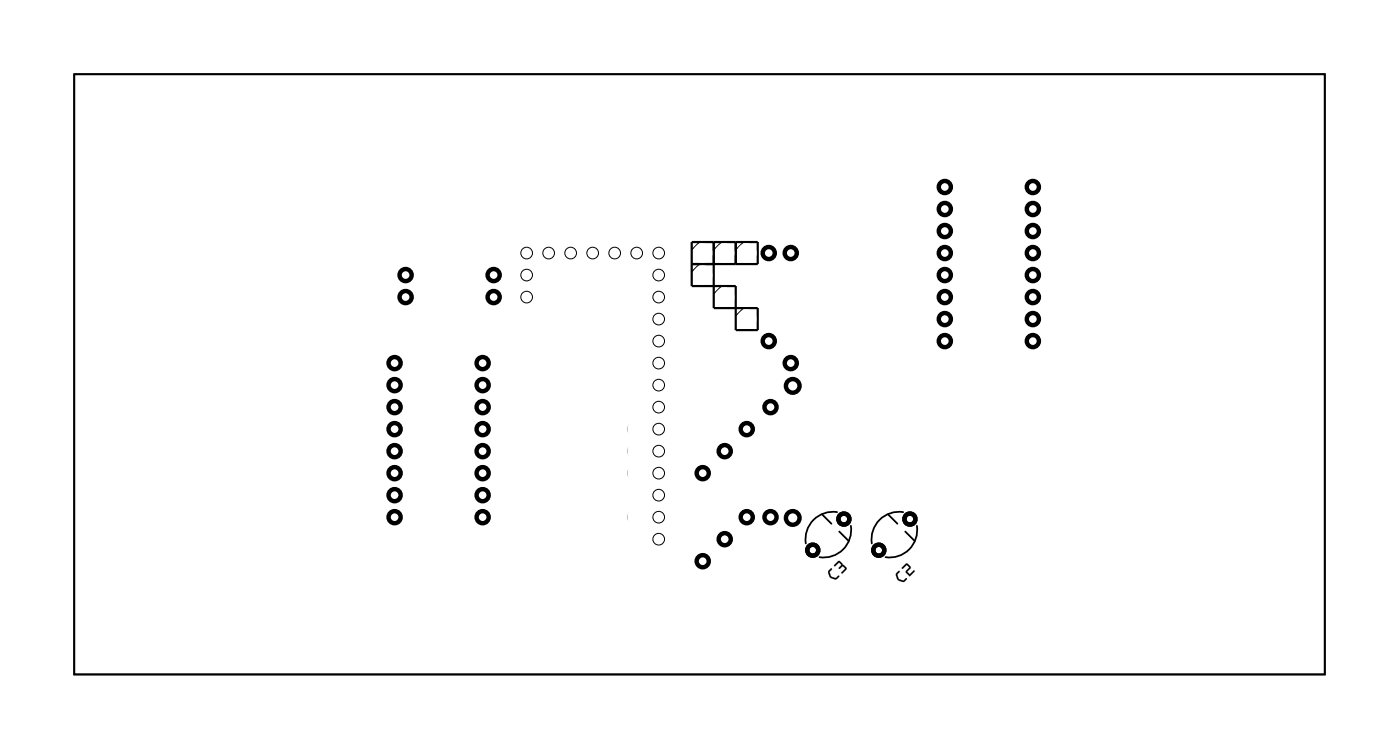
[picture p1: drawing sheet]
<svg xmlns="http://www.w3.org/2000/svg" width="162mm" height="86mm" viewBox="0 0 162 86" stroke-linecap="round" stroke-linejoin="round" font-family="sans-serif">
<path d="M8.6 8.6h144.3v69.2h-144.3zM94.9 59.4l1.1 1M96.6 59.1a3.2 3.2 0 0 0-3.6 3.6M102.5 59.4l1.1 1M104.2 59.1a3.2 3.2 0 0 0-3.6 3.6M96.9 61.3l1 1.1M98.2 60.7a3.2 3.2 0 0 1-3.6 3.6M104.5 61.3l1.1 1.1M105.8 60.7a3.2 3.2 0 0 1-3.6 3.6" fill="none" stroke="#000" stroke-width=".2"/>
<path d="M8.6 8.6h144.3v69.2h-144.3z" fill="none" stroke="#000" stroke-width=".12"/>
<g fill="#000">
<path d="M95.6 65.8l.3-.2a.1 .1 0 0 1 .1 0 .1 .1 0 0 1 0 .1l-.2 .3 .1 .5 .5 .2 .3-.3a.1 .1 0 0 1 .1 0 .1 .1 0 0 1 0 .2l-.3 .3-.6-.2-.3-.6zM95.7 65.8l-.1 .2 .1 .5a.83 .83 0 0 0 .8 .3l.3-.2v-.2h-.1l-.3 .3-.4-.1-.3-.6 .3-.4h-.1zM96.3 65.2l.4-.4 .2-.1 .4 .5 .4 .3v.2l-.5 .5a.1 .1 0 0 1-.1 0 .1 .1 0 0 1 0-.2l.4-.4-.3-.2-.3 .2a.1 .1 0 0 1-.1 0 .1 .1 0 0 1 0-.1l.3-.3-.3-.3-.4 .4a.1 .1 0 0 1-.1 0 .1 .1 0 0 1 0-.1zM96.3 65.2v.1h.1l.4-.4 .3 .3-.3 .3v.1h.1l.3-.3 .4 .3-.5 .4v.2l.6-.5v-.2l-.4-.3-.4-.5-.2 .1z"/>
<path d="M95.9 65.6h.1v.1l-.3 .3 .2 .5 .5 .2 .3-.3 .2 .1-.1 .1a.6 .6 0 0 1-.9 .1l-.2-.2-.1-.5zM96.3 65.2l.4-.4 .2-.1 .4 .5 .4 .3v.2l-.6 .5v-.2l.4-.4-.3-.2-.3 .2h-.1v-.1l.3-.3-.3-.3-.4 .4h-.1z"/>
<path d="M103.5 66.1l.2-.2a.1 .1 0 0 1 .1 0 .1 .1 0 0 1 0 .1l-.2 .3 .1 .5 .6 .2 .2-.3a.1 .1 0 0 1 .2 0 .1 .1 0 0 1 0 .2l-.4 .3-.6-.2-.3-.6zM103.5 66.1l-.1 .2 .1 .5a.83 .83 0 0 0 .9 .3l.2-.2v-.2l-.3 .3-.5-.2-.2-.5 .2-.4h-.1zM104.1 65.5l.4-.4 .2-.1 .4 .5-.4 .5 .3 .3 .4-.5a.1 .1 0 0 1 .2 0 .1 .1 0 0 1 0 .2l-.6 .5-.5-.5 .4-.5-.3-.3-.4 .4a.1 .1 0 0 1-.1 0 .1 .1 0 0 1 0-.1zM104.5 65.1l-.4 .5h.1l.4-.4 .4 .3-.5 .5 .5 .5 .6-.6-.2-.1-.4 .5-.3-.3 .4-.4v-.2l-.4-.4z"/>
<path d="M103.7 65.9h.1v.1l-.2 .3 .1 .5 .6 .2 .3-.3 .1 .1v.1a.6 .6 0 0 1-1 .1l-.2-.2-.1-.5zM104.1 65.5l.4-.4 .2-.1 .4 .5-.4 .5 .3 .3 .4-.5 .2 .1-.6 .6-.5-.5 .4-.5-.3-.3-.4 .4h-.1z"/>
</g>
<path d="M82.4 27.9v7.7h5.1v2.5h-2.6v-5.1h-5.1v-5.1h7.7v2.6h-7.7M84.9 27.9v2.6" fill="none" stroke="#000" stroke-width=".25"/>
<path d="M80.7 30.5l-.9 .9M80.7 27.9l-.9 .9M83.3 27.9l-.9 .9M83.3 33l-.9 .9M85.8 35.6l-.9 .8M85.8 27.9l-.9 .9" fill="none" stroke="#000" stroke-width=".13"/>
<circle cx="60.8" cy="34.3" r=".7" fill="#fff"/>
<circle cx="60.8" cy="34.3" r=".7" fill="none" stroke="#fff" stroke-width=".76" stroke-linecap="butt"/>
<circle cx="60.8" cy="31.7" r=".7" fill="#fff"/>
<circle cx="60.8" cy="31.7" r=".7" fill="none" stroke="#fff" stroke-width=".76" stroke-linecap="butt"/>
<circle cx="60.8" cy="29.2" r=".7" fill="#fff"/>
<circle cx="60.8" cy="29.2" r=".7" fill="none" stroke="#fff" stroke-width=".76" stroke-linecap="butt"/>
<circle cx="63.3" cy="29.2" r=".7" fill="#fff"/>
<circle cx="63.3" cy="29.2" r=".7" fill="none" stroke="#fff" stroke-width=".76" stroke-linecap="butt"/>
<circle cx="65.9" cy="29.2" r=".7" fill="#fff"/>
<circle cx="65.9" cy="29.2" r=".7" fill="none" stroke="#fff" stroke-width=".76" stroke-linecap="butt"/>
<circle cx="68.4" cy="29.2" r=".7" fill="#fff"/>
<circle cx="68.4" cy="29.2" r=".7" fill="none" stroke="#fff" stroke-width=".76" stroke-linecap="butt"/>
<circle cx="70.9" cy="29.2" r=".7" fill="#fff"/>
<circle cx="70.9" cy="29.2" r=".7" fill="none" stroke="#fff" stroke-width=".76" stroke-linecap="butt"/>
<circle cx="73.5" cy="29.2" r=".7" fill="#fff"/>
<circle cx="73.5" cy="29.2" r=".7" fill="none" stroke="#fff" stroke-width=".76" stroke-linecap="butt"/>
<circle cx="76" cy="62.2" r=".7" fill="#fff"/>
<circle cx="76" cy="62.2" r=".7" fill="none" stroke="#fff" stroke-width=".76" stroke-linecap="butt"/>
<circle cx="76" cy="59.7" r=".7" fill="#fff"/>
<circle cx="76" cy="59.7" r=".7" fill="none" stroke="#fff" stroke-width=".76" stroke-linecap="butt"/>
<circle cx="76" cy="57.1" r=".7" fill="#fff"/>
<circle cx="76" cy="57.1" r=".7" fill="none" stroke="#fff" stroke-width=".76" stroke-linecap="butt"/>
<circle cx="76" cy="54.6" r=".7" fill="#fff"/>
<circle cx="76" cy="54.6" r=".7" fill="none" stroke="#fff" stroke-width=".76" stroke-linecap="butt"/>
<circle cx="76" cy="52.1" r=".7" fill="#fff"/>
<circle cx="76" cy="52.1" r=".7" fill="none" stroke="#fff" stroke-width=".76" stroke-linecap="butt"/>
<circle cx="76" cy="49.5" r=".7" fill="#fff"/>
<circle cx="76" cy="49.5" r=".7" fill="none" stroke="#fff" stroke-width=".76" stroke-linecap="butt"/>
<circle cx="76" cy="47" r=".7" fill="#fff"/>
<circle cx="76" cy="47" r=".7" fill="none" stroke="#fff" stroke-width=".76" stroke-linecap="butt"/>
<circle cx="76" cy="44.4" r=".7" fill="#fff"/>
<circle cx="76" cy="44.4" r=".7" fill="none" stroke="#fff" stroke-width=".76" stroke-linecap="butt"/>
<circle cx="76" cy="41.9" r=".7" fill="#fff"/>
<circle cx="76" cy="41.9" r=".7" fill="none" stroke="#fff" stroke-width=".76" stroke-linecap="butt"/>
<circle cx="76" cy="39.4" r=".7" fill="#fff"/>
<circle cx="76" cy="39.4" r=".7" fill="none" stroke="#fff" stroke-width=".76" stroke-linecap="butt"/>
<circle cx="76" cy="36.8" r=".7" fill="#fff"/>
<circle cx="76" cy="36.8" r=".7" fill="none" stroke="#fff" stroke-width=".76" stroke-linecap="butt"/>
<circle cx="76" cy="34.3" r=".7" fill="#fff"/>
<circle cx="76" cy="34.3" r=".7" fill="none" stroke="#fff" stroke-width=".76" stroke-linecap="butt"/>
<circle cx="76" cy="31.7" r=".7" fill="#fff"/>
<circle cx="76" cy="31.7" r=".7" fill="none" stroke="#fff" stroke-width=".76" stroke-linecap="butt"/>
<circle cx="76" cy="29.2" r=".7" fill="#fff"/>
<circle cx="76" cy="29.2" r=".7" fill="none" stroke="#fff" stroke-width=".76" stroke-linecap="butt"/>
<g fill="none" stroke="#000" stroke-width=".51">
<circle cx="81.1" cy="31.7" r=".7"/>
<circle cx="81.1" cy="29.2" r=".7"/>
<circle cx="83.6" cy="34.3" r=".7"/>
<circle cx="83.6" cy="29.2" r=".7"/>
<circle cx="86.2" cy="36.8" r=".7"/>
<circle cx="86.2" cy="29.2" r=".7"/>
<circle cx="88.7" cy="39.4" r=".7"/>
<circle cx="88.7" cy="29.2" r=".7"/>
<circle cx="91.3" cy="29.2" r=".7"/>
<circle cx="81.1" cy="54.6" r=".7"/>
<circle cx="83.6" cy="52.1" r=".7"/>
<circle cx="86.2" cy="59.7" r=".7"/>
<circle cx="86.2" cy="49.5" r=".7"/>
<circle cx="88.9" cy="59.7" r=".7"/>
<circle cx="88.9" cy="47" r=".7"/>
<circle cx="91.3" cy="41.9" r=".7"/>
<circle cx="91.5" cy="59.8" r=".79"/>
<circle cx="91.5" cy="44.5" r=".79"/>
<circle cx="81.1" cy="64.8" r=".7"/>
<circle cx="83.6" cy="62.2" r=".7"/>
</g>
<circle cx="90" cy="64.8" r=".74" fill="#fff"/>
<circle cx="90" cy="64.8" r=".74" fill="none" stroke="#fff" stroke-width=".76" stroke-linecap="butt"/>
<g fill="none" stroke="#000" stroke-width=".51">
<circle cx="109" cy="39.4" r=".7"/>
<circle cx="109" cy="36.8" r=".7"/>
<circle cx="109" cy="26.7" r=".7"/>
<circle cx="109" cy="31.7" r=".7"/>
<circle cx="109" cy="34.3" r=".7"/>
<circle cx="109" cy="21.6" r=".7"/>
<circle cx="109" cy="24.1" r=".7"/>
<circle cx="109" cy="29.2" r=".7"/>
<circle cx="119.2" cy="31.7" r=".7"/>
<circle cx="119.2" cy="36.8" r=".7"/>
<circle cx="119.2" cy="21.6" r=".7"/>
<circle cx="119.2" cy="26.7" r=".7"/>
<circle cx="119.2" cy="34.3" r=".7"/>
<circle cx="119.2" cy="39.4" r=".7"/>
<circle cx="119.2" cy="24.1" r=".7"/>
<circle cx="119.2" cy="29.2" r=".7"/>
<circle cx="45.5" cy="41.9" r=".7"/>
<circle cx="45.5" cy="44.4" r=".7"/>
<circle cx="45.5" cy="54.6" r=".7"/>
<circle cx="45.5" cy="59.7" r=".7"/>
<circle cx="45.5" cy="47" r=".7"/>
<circle cx="45.5" cy="49.5" r=".7"/>
<circle cx="45.5" cy="52.1" r=".7"/>
<circle cx="45.5" cy="57.1" r=".7"/>
<circle cx="55.7" cy="49.5" r=".7"/>
<circle cx="55.7" cy="57.1" r=".7"/>
<circle cx="55.7" cy="54.6" r=".7"/>
<circle cx="55.7" cy="59.7" r=".7"/>
<circle cx="55.7" cy="41.9" r=".7"/>
<circle cx="55.7" cy="44.4" r=".7"/>
<circle cx="55.7" cy="52.1" r=".7"/>
<circle cx="55.7" cy="47" r=".7"/>
<circle cx="97.4" cy="59.9" r=".64"/>
<circle cx="105" cy="59.9" r=".64"/>
<circle cx="93.8" cy="63.5" r=".64"/>
<circle cx="101.4" cy="63.5" r=".64"/>
</g>
<g fill="none" stroke="#000" stroke-width=".12">
<circle cx="60.8" cy="29.2" r=".67"/>
<circle cx="60.8" cy="31.7" r=".67"/>
<circle cx="60.8" cy="34.3" r=".67"/>
<circle cx="60.8" cy="39.4" r=".67"/>
<circle cx="60.8" cy="36.8" r=".67"/>
<circle cx="63.3" cy="29.2" r=".67"/>
<circle cx="65.9" cy="29.2" r=".67"/>
<circle cx="68.4" cy="29.2" r=".67"/>
<circle cx="70.9" cy="29.2" r=".67"/>
<circle cx="73.5" cy="29.2" r=".67"/>
<circle cx="76" cy="29.2" r=".67"/>
<circle cx="76" cy="31.7" r=".67"/>
<circle cx="76" cy="34.3" r=".67"/>
<circle cx="76" cy="36.8" r=".67"/>
<circle cx="76" cy="39.4" r=".67"/>
<circle cx="60.8" cy="41.9" r=".67"/>
<circle cx="60.8" cy="52.1" r=".67"/>
<circle cx="60.8" cy="47" r=".67"/>
<circle cx="60.8" cy="54.6" r=".67"/>
<circle cx="60.8" cy="59.7" r=".67"/>
<circle cx="60.8" cy="49.5" r=".67"/>
<circle cx="60.8" cy="44.4" r=".67"/>
<circle cx="60.8" cy="57.1" r=".67"/>
<circle cx="73.1" cy="49.5" r=".67"/>
<circle cx="73.1" cy="59.7" r=".67"/>
<circle cx="73.1" cy="54.6" r=".67"/>
<circle cx="73.1" cy="52.1" r=".67"/>
<circle cx="76" cy="41.9" r=".67"/>
<circle cx="76" cy="47" r=".67"/>
<circle cx="76" cy="52.1" r=".67"/>
<circle cx="76" cy="54.6" r=".67"/>
<circle cx="76" cy="59.7" r=".67"/>
<circle cx="76" cy="44.4" r=".67"/>
<circle cx="76" cy="49.5" r=".67"/>
<circle cx="76" cy="57.1" r=".67"/>
<circle cx="60.8" cy="62.2" r=".67"/>
<circle cx="76" cy="62.2" r=".67"/>
</g>
<circle cx="40.5" cy="21.6" r=".74" fill="#fff"/>
<circle cx="40.5" cy="21.6" r=".74" fill="none" stroke="#fff" stroke-width=".76" stroke-linecap="butt"/>
<circle cx="40.5" cy="24.1" r=".74" fill="#fff"/>
<circle cx="40.5" cy="24.1" r=".74" fill="none" stroke="#fff" stroke-width=".76" stroke-linecap="butt"/>
<circle cx="40.5" cy="26.7" r=".74" fill="#fff"/>
<circle cx="40.5" cy="26.7" r=".74" fill="none" stroke="#fff" stroke-width=".76" stroke-linecap="butt"/>
<circle cx="40.5" cy="29.2" r=".74" fill="#fff"/>
<circle cx="40.5" cy="29.2" r=".74" fill="none" stroke="#fff" stroke-width=".76" stroke-linecap="butt"/>
<circle cx="40.5" cy="31.7" r=".74" fill="#fff"/>
<circle cx="40.5" cy="31.7" r=".74" fill="none" stroke="#fff" stroke-width=".76" stroke-linecap="butt"/>
<circle cx="40.5" cy="34.3" r=".74" fill="#fff"/>
<circle cx="40.5" cy="34.3" r=".74" fill="none" stroke="#fff" stroke-width=".76" stroke-linecap="butt"/>
<circle cx="40.5" cy="21.6" r=".74" fill="#fff"/>
<circle cx="40.5" cy="21.6" r=".74" fill="none" stroke="#fff" stroke-width=".76" stroke-linecap="butt"/>
<circle cx="40.5" cy="24.1" r=".74" fill="#fff"/>
<circle cx="40.5" cy="24.1" r=".74" fill="none" stroke="#fff" stroke-width=".76" stroke-linecap="butt"/>
<circle cx="40.5" cy="26.7" r=".74" fill="#fff"/>
<circle cx="40.5" cy="26.7" r=".74" fill="none" stroke="#fff" stroke-width=".76" stroke-linecap="butt"/>
<circle cx="40.5" cy="29.2" r=".74" fill="#fff"/>
<circle cx="40.5" cy="29.2" r=".74" fill="none" stroke="#fff" stroke-width=".76" stroke-linecap="butt"/>
<circle cx="40.5" cy="31.7" r=".74" fill="#fff"/>
<circle cx="40.5" cy="31.7" r=".74" fill="none" stroke="#fff" stroke-width=".76" stroke-linecap="butt"/>
<circle cx="40.5" cy="34.3" r=".74" fill="#fff"/>
<circle cx="40.5" cy="34.3" r=".74" fill="none" stroke="#fff" stroke-width=".76" stroke-linecap="butt"/>
<circle cx="37.9" cy="34.3" r=".74" fill="#fff"/>
<circle cx="37.9" cy="34.3" r=".74" fill="none" stroke="#fff" stroke-width=".76" stroke-linecap="butt"/>
<circle cx="37.9" cy="31.7" r=".74" fill="#fff"/>
<circle cx="37.9" cy="31.7" r=".74" fill="none" stroke="#fff" stroke-width=".76" stroke-linecap="butt"/>
<circle cx="37.9" cy="29.2" r=".74" fill="#fff"/>
<circle cx="37.9" cy="29.2" r=".74" fill="none" stroke="#fff" stroke-width=".76" stroke-linecap="butt"/>
<circle cx="37.9" cy="26.7" r=".74" fill="#fff"/>
<circle cx="37.9" cy="26.7" r=".74" fill="none" stroke="#fff" stroke-width=".76" stroke-linecap="butt"/>
<circle cx="37.9" cy="24.1" r=".74" fill="#fff"/>
<circle cx="37.9" cy="24.1" r=".74" fill="none" stroke="#fff" stroke-width=".76" stroke-linecap="butt"/>
<circle cx="37.9" cy="21.6" r=".74" fill="#fff"/>
<circle cx="37.9" cy="21.6" r=".74" fill="none" stroke="#fff" stroke-width=".76" stroke-linecap="butt"/>
<circle cx="125.6" cy="41.9" r=".74" fill="#fff"/>
<circle cx="125.6" cy="41.9" r=".74" fill="none" stroke="#fff" stroke-width=".76" stroke-linecap="butt"/>
<circle cx="125.6" cy="44.4" r=".74" fill="#fff"/>
<circle cx="125.6" cy="44.4" r=".74" fill="none" stroke="#fff" stroke-width=".76" stroke-linecap="butt"/>
<circle cx="125.6" cy="47" r=".74" fill="#fff"/>
<circle cx="125.6" cy="47" r=".74" fill="none" stroke="#fff" stroke-width=".76" stroke-linecap="butt"/>
<circle cx="125.6" cy="49.5" r=".74" fill="#fff"/>
<circle cx="125.6" cy="49.5" r=".74" fill="none" stroke="#fff" stroke-width=".76" stroke-linecap="butt"/>
<circle cx="125.6" cy="52.1" r=".74" fill="#fff"/>
<circle cx="125.6" cy="52.1" r=".74" fill="none" stroke="#fff" stroke-width=".76" stroke-linecap="butt"/>
<circle cx="125.6" cy="54.6" r=".74" fill="#fff"/>
<circle cx="125.6" cy="54.6" r=".74" fill="none" stroke="#fff" stroke-width=".76" stroke-linecap="butt"/>
<circle cx="125.6" cy="41.9" r=".74" fill="#fff"/>
<circle cx="125.6" cy="41.9" r=".74" fill="none" stroke="#fff" stroke-width=".76" stroke-linecap="butt"/>
<circle cx="125.6" cy="44.4" r=".74" fill="#fff"/>
<circle cx="125.6" cy="44.4" r=".74" fill="none" stroke="#fff" stroke-width=".76" stroke-linecap="butt"/>
<circle cx="125.6" cy="47" r=".74" fill="#fff"/>
<circle cx="125.6" cy="47" r=".74" fill="none" stroke="#fff" stroke-width=".76" stroke-linecap="butt"/>
<circle cx="125.6" cy="49.5" r=".74" fill="#fff"/>
<circle cx="125.6" cy="49.5" r=".74" fill="none" stroke="#fff" stroke-width=".76" stroke-linecap="butt"/>
<circle cx="125.6" cy="52.1" r=".74" fill="#fff"/>
<circle cx="125.6" cy="52.1" r=".74" fill="none" stroke="#fff" stroke-width=".76" stroke-linecap="butt"/>
<circle cx="125.6" cy="54.6" r=".74" fill="#fff"/>
<circle cx="125.6" cy="54.6" r=".74" fill="none" stroke="#fff" stroke-width=".76" stroke-linecap="butt"/>
<circle cx="123" cy="54.6" r=".74" fill="#fff"/>
<circle cx="123" cy="54.6" r=".74" fill="none" stroke="#fff" stroke-width=".76" stroke-linecap="butt"/>
<circle cx="123" cy="52.1" r=".74" fill="#fff"/>
<circle cx="123" cy="52.1" r=".74" fill="none" stroke="#fff" stroke-width=".76" stroke-linecap="butt"/>
<circle cx="123" cy="49.5" r=".74" fill="#fff"/>
<circle cx="123" cy="49.5" r=".74" fill="none" stroke="#fff" stroke-width=".76" stroke-linecap="butt"/>
<circle cx="123" cy="47" r=".74" fill="#fff"/>
<circle cx="123" cy="47" r=".74" fill="none" stroke="#fff" stroke-width=".76" stroke-linecap="butt"/>
<circle cx="123" cy="44.4" r=".74" fill="#fff"/>
<circle cx="123" cy="44.4" r=".74" fill="none" stroke="#fff" stroke-width=".76" stroke-linecap="butt"/>
<circle cx="123" cy="41.9" r=".74" fill="#fff"/>
<circle cx="123" cy="41.9" r=".74" fill="none" stroke="#fff" stroke-width=".76" stroke-linecap="butt"/>
<circle cx="104" cy="21.6" r=".74" fill="#fff"/>
<circle cx="104" cy="21.6" r=".74" fill="none" stroke="#fff" stroke-width=".76" stroke-linecap="butt"/>
<circle cx="104" cy="24.1" r=".74" fill="#fff"/>
<circle cx="104" cy="24.1" r=".74" fill="none" stroke="#fff" stroke-width=".76" stroke-linecap="butt"/>
<circle cx="104" cy="26.7" r=".74" fill="#fff"/>
<circle cx="104" cy="26.7" r=".74" fill="none" stroke="#fff" stroke-width=".76" stroke-linecap="butt"/>
<circle cx="104" cy="29.2" r=".74" fill="#fff"/>
<circle cx="104" cy="29.2" r=".74" fill="none" stroke="#fff" stroke-width=".76" stroke-linecap="butt"/>
<circle cx="104" cy="31.7" r=".74" fill="#fff"/>
<circle cx="104" cy="31.7" r=".74" fill="none" stroke="#fff" stroke-width=".76" stroke-linecap="butt"/>
<circle cx="104" cy="34.3" r=".74" fill="#fff"/>
<circle cx="104" cy="34.3" r=".74" fill="none" stroke="#fff" stroke-width=".76" stroke-linecap="butt"/>
<circle cx="104" cy="36.8" r=".74" fill="#fff"/>
<circle cx="104" cy="36.8" r=".74" fill="none" stroke="#fff" stroke-width=".76" stroke-linecap="butt"/>
<circle cx="104" cy="39.4" r=".74" fill="#fff"/>
<circle cx="104" cy="39.4" r=".74" fill="none" stroke="#fff" stroke-width=".76" stroke-linecap="butt"/>
<circle cx="126.8" cy="24.1" r=".74" fill="#fff"/>
<circle cx="126.8" cy="24.1" r=".74" fill="none" stroke="#fff" stroke-width=".76" stroke-linecap="butt"/>
<circle cx="126.8" cy="26.7" r=".74" fill="#fff"/>
<circle cx="126.8" cy="26.7" r=".74" fill="none" stroke="#fff" stroke-width=".76" stroke-linecap="butt"/>
<circle cx="126.8" cy="29.2" r=".74" fill="#fff"/>
<circle cx="126.8" cy="29.2" r=".74" fill="none" stroke="#fff" stroke-width=".76" stroke-linecap="butt"/>
<circle cx="126.8" cy="31.7" r=".74" fill="#fff"/>
<circle cx="126.8" cy="31.7" r=".74" fill="none" stroke="#fff" stroke-width=".76" stroke-linecap="butt"/>
<circle cx="126.8" cy="34.3" r=".74" fill="#fff"/>
<circle cx="126.8" cy="34.3" r=".74" fill="none" stroke="#fff" stroke-width=".76" stroke-linecap="butt"/>
<circle cx="126.8" cy="24.1" r=".74" fill="#fff"/>
<circle cx="126.8" cy="24.1" r=".74" fill="none" stroke="#fff" stroke-width=".76" stroke-linecap="butt"/>
<circle cx="126.8" cy="26.7" r=".74" fill="#fff"/>
<circle cx="126.8" cy="26.7" r=".74" fill="none" stroke="#fff" stroke-width=".76" stroke-linecap="butt"/>
<circle cx="126.8" cy="29.2" r=".74" fill="#fff"/>
<circle cx="126.8" cy="29.2" r=".74" fill="none" stroke="#fff" stroke-width=".76" stroke-linecap="butt"/>
<circle cx="126.8" cy="31.7" r=".74" fill="#fff"/>
<circle cx="126.8" cy="31.7" r=".74" fill="none" stroke="#fff" stroke-width=".76" stroke-linecap="butt"/>
<circle cx="126.8" cy="34.3" r=".74" fill="#fff"/>
<circle cx="126.8" cy="34.3" r=".74" fill="none" stroke="#fff" stroke-width=".76" stroke-linecap="butt"/>
<circle cx="124.3" cy="34.3" r=".74" fill="#fff"/>
<circle cx="124.3" cy="34.3" r=".74" fill="none" stroke="#fff" stroke-width=".76" stroke-linecap="butt"/>
<circle cx="124.3" cy="31.7" r=".74" fill="#fff"/>
<circle cx="124.3" cy="31.7" r=".74" fill="none" stroke="#fff" stroke-width=".76" stroke-linecap="butt"/>
<circle cx="124.3" cy="29.2" r=".74" fill="#fff"/>
<circle cx="124.3" cy="29.2" r=".74" fill="none" stroke="#fff" stroke-width=".76" stroke-linecap="butt"/>
<circle cx="124.3" cy="26.7" r=".74" fill="#fff"/>
<circle cx="124.3" cy="26.7" r=".74" fill="none" stroke="#fff" stroke-width=".76" stroke-linecap="butt"/>
<circle cx="124.3" cy="24.1" r=".74" fill="#fff"/>
<circle cx="124.3" cy="24.1" r=".74" fill="none" stroke="#fff" stroke-width=".76" stroke-linecap="butt"/>
<circle cx="40.5" cy="44.4" r=".74" fill="#fff"/>
<circle cx="40.5" cy="44.4" r=".74" fill="none" stroke="#fff" stroke-width=".76" stroke-linecap="butt"/>
<circle cx="40.5" cy="47" r=".74" fill="#fff"/>
<circle cx="40.5" cy="47" r=".74" fill="none" stroke="#fff" stroke-width=".76" stroke-linecap="butt"/>
<circle cx="40.5" cy="49.5" r=".74" fill="#fff"/>
<circle cx="40.5" cy="49.5" r=".74" fill="none" stroke="#fff" stroke-width=".76" stroke-linecap="butt"/>
<circle cx="40.5" cy="52.1" r=".74" fill="#fff"/>
<circle cx="40.5" cy="52.1" r=".74" fill="none" stroke="#fff" stroke-width=".76" stroke-linecap="butt"/>
<circle cx="40.5" cy="54.6" r=".74" fill="#fff"/>
<circle cx="40.5" cy="54.6" r=".74" fill="none" stroke="#fff" stroke-width=".76" stroke-linecap="butt"/>
<circle cx="40.5" cy="44.4" r=".74" fill="#fff"/>
<circle cx="40.5" cy="44.4" r=".74" fill="none" stroke="#fff" stroke-width=".76" stroke-linecap="butt"/>
<circle cx="40.5" cy="47" r=".74" fill="#fff"/>
<circle cx="40.5" cy="47" r=".74" fill="none" stroke="#fff" stroke-width=".76" stroke-linecap="butt"/>
<circle cx="40.5" cy="49.5" r=".74" fill="#fff"/>
<circle cx="40.5" cy="49.5" r=".74" fill="none" stroke="#fff" stroke-width=".76" stroke-linecap="butt"/>
<circle cx="40.5" cy="52.1" r=".74" fill="#fff"/>
<circle cx="40.5" cy="52.1" r=".74" fill="none" stroke="#fff" stroke-width=".76" stroke-linecap="butt"/>
<circle cx="40.5" cy="54.6" r=".74" fill="#fff"/>
<circle cx="40.5" cy="54.6" r=".74" fill="none" stroke="#fff" stroke-width=".76" stroke-linecap="butt"/>
<circle cx="37.9" cy="54.6" r=".74" fill="#fff"/>
<circle cx="37.9" cy="54.6" r=".74" fill="none" stroke="#fff" stroke-width=".76" stroke-linecap="butt"/>
<circle cx="37.9" cy="52.1" r=".74" fill="#fff"/>
<circle cx="37.9" cy="52.1" r=".74" fill="none" stroke="#fff" stroke-width=".76" stroke-linecap="butt"/>
<circle cx="37.9" cy="49.5" r=".74" fill="#fff"/>
<circle cx="37.9" cy="49.5" r=".74" fill="none" stroke="#fff" stroke-width=".76" stroke-linecap="butt"/>
<circle cx="37.9" cy="47" r=".74" fill="#fff"/>
<circle cx="37.9" cy="47" r=".74" fill="none" stroke="#fff" stroke-width=".76" stroke-linecap="butt"/>
<circle cx="37.9" cy="44.4" r=".74" fill="#fff"/>
<circle cx="37.9" cy="44.4" r=".74" fill="none" stroke="#fff" stroke-width=".76" stroke-linecap="butt"/>
<circle cx="86.2" cy="36.8" r=".74" fill="#fff"/>
<circle cx="86.2" cy="36.8" r=".74" fill="none" stroke="#fff" stroke-width=".76" stroke-linecap="butt"/>
<circle cx="81.1" cy="31.7" r=".74" fill="#fff"/>
<circle cx="81.1" cy="31.7" r=".74" fill="none" stroke="#fff" stroke-width=".76" stroke-linecap="butt"/>
<circle cx="83.6" cy="34.3" r=".74" fill="#fff"/>
<circle cx="83.6" cy="34.3" r=".74" fill="none" stroke="#fff" stroke-width=".76" stroke-linecap="butt"/>
<circle cx="81.1" cy="29.2" r=".74" fill="#fff"/>
<circle cx="81.1" cy="29.2" r=".74" fill="none" stroke="#fff" stroke-width=".76" stroke-linecap="butt"/>
<circle cx="83.6" cy="29.2" r=".74" fill="#fff"/>
<circle cx="83.6" cy="29.2" r=".74" fill="none" stroke="#fff" stroke-width=".76" stroke-linecap="butt"/>
<circle cx="86.2" cy="29.2" r=".74" fill="#fff"/>
<circle cx="86.2" cy="29.2" r=".74" fill="none" stroke="#fff" stroke-width=".76" stroke-linecap="butt"/>
<circle cx="86.2" cy="29.2" r=".74" fill="#fff"/>
<circle cx="86.2" cy="29.2" r=".74" fill="none" stroke="#fff" stroke-width=".76" stroke-linecap="butt"/>
<circle cx="44.3" cy="31.7" r=".74" fill="#fff"/>
<circle cx="44.3" cy="31.7" r=".74" fill="none" stroke="#fff" stroke-width=".76" stroke-linecap="butt"/>
<circle cx="44.3" cy="34.3" r=".74" fill="#fff"/>
<circle cx="44.3" cy="34.3" r=".74" fill="none" stroke="#fff" stroke-width=".76" stroke-linecap="butt"/>
<g fill="none" stroke="#000" stroke-width=".51">
<circle cx="46.8" cy="31.7" r=".7"/>
<circle cx="46.8" cy="34.3" r=".7"/>
<circle cx="57" cy="31.7" r=".7"/>
<circle cx="57" cy="34.3" r=".7"/>
</g>
<circle cx="60.8" cy="36.8" r=".7" fill="#fff"/>
<circle cx="60.8" cy="36.8" r=".7" fill="none" stroke="#fff" stroke-width=".76" stroke-linecap="butt"/>
<circle cx="60.8" cy="59.7" r=".7" fill="#fff"/>
<circle cx="60.8" cy="59.7" r=".7" fill="none" stroke="#fff" stroke-width=".76" stroke-linecap="butt"/>
<circle cx="60.8" cy="62.2" r=".7" fill="#fff"/>
<circle cx="60.8" cy="62.2" r=".7" fill="none" stroke="#fff" stroke-width=".76" stroke-linecap="butt"/>
<circle cx="73.5" cy="54.6" r=".7" fill="#fff"/>
<circle cx="73.5" cy="54.6" r=".7" fill="none" stroke="#fff" stroke-width=".76" stroke-linecap="butt"/>
<circle cx="73.5" cy="52.1" r=".7" fill="#fff"/>
<circle cx="73.5" cy="52.1" r=".7" fill="none" stroke="#fff" stroke-width=".76" stroke-linecap="butt"/>
<circle cx="60.8" cy="57.1" r=".7" fill="#fff"/>
<circle cx="60.8" cy="57.1" r=".7" fill="none" stroke="#fff" stroke-width=".76" stroke-linecap="butt"/>
<circle cx="73.5" cy="49.5" r=".7" fill="#fff"/>
<circle cx="73.5" cy="49.5" r=".7" fill="none" stroke="#fff" stroke-width=".76" stroke-linecap="butt"/>
<circle cx="60.8" cy="49.5" r=".7" fill="#fff"/>
<circle cx="60.8" cy="49.5" r=".7" fill="none" stroke="#fff" stroke-width=".76" stroke-linecap="butt"/>
<circle cx="60.8" cy="39.4" r=".7" fill="#fff"/>
<circle cx="60.8" cy="39.4" r=".7" fill="none" stroke="#fff" stroke-width=".76" stroke-linecap="butt"/>
<circle cx="60.8" cy="41.9" r=".7" fill="#fff"/>
<circle cx="60.8" cy="41.9" r=".7" fill="none" stroke="#fff" stroke-width=".76" stroke-linecap="butt"/>
<circle cx="60.8" cy="54.6" r=".7" fill="#fff"/>
<circle cx="60.8" cy="54.6" r=".7" fill="none" stroke="#fff" stroke-width=".76" stroke-linecap="butt"/>
<circle cx="60.8" cy="44.4" r=".7" fill="#fff"/>
<circle cx="60.8" cy="44.4" r=".7" fill="none" stroke="#fff" stroke-width=".76" stroke-linecap="butt"/>
<circle cx="73.5" cy="59.7" r=".7" fill="#fff"/>
<circle cx="73.5" cy="59.7" r=".7" fill="none" stroke="#fff" stroke-width=".76" stroke-linecap="butt"/>
<circle cx="60.8" cy="52.1" r=".7" fill="#fff"/>
<circle cx="60.8" cy="52.1" r=".7" fill="none" stroke="#fff" stroke-width=".76" stroke-linecap="butt"/>
<circle cx="60.8" cy="47" r=".7" fill="#fff"/>
<circle cx="60.8" cy="47" r=".7" fill="none" stroke="#fff" stroke-width=".76" stroke-linecap="butt"/>
</svg>
